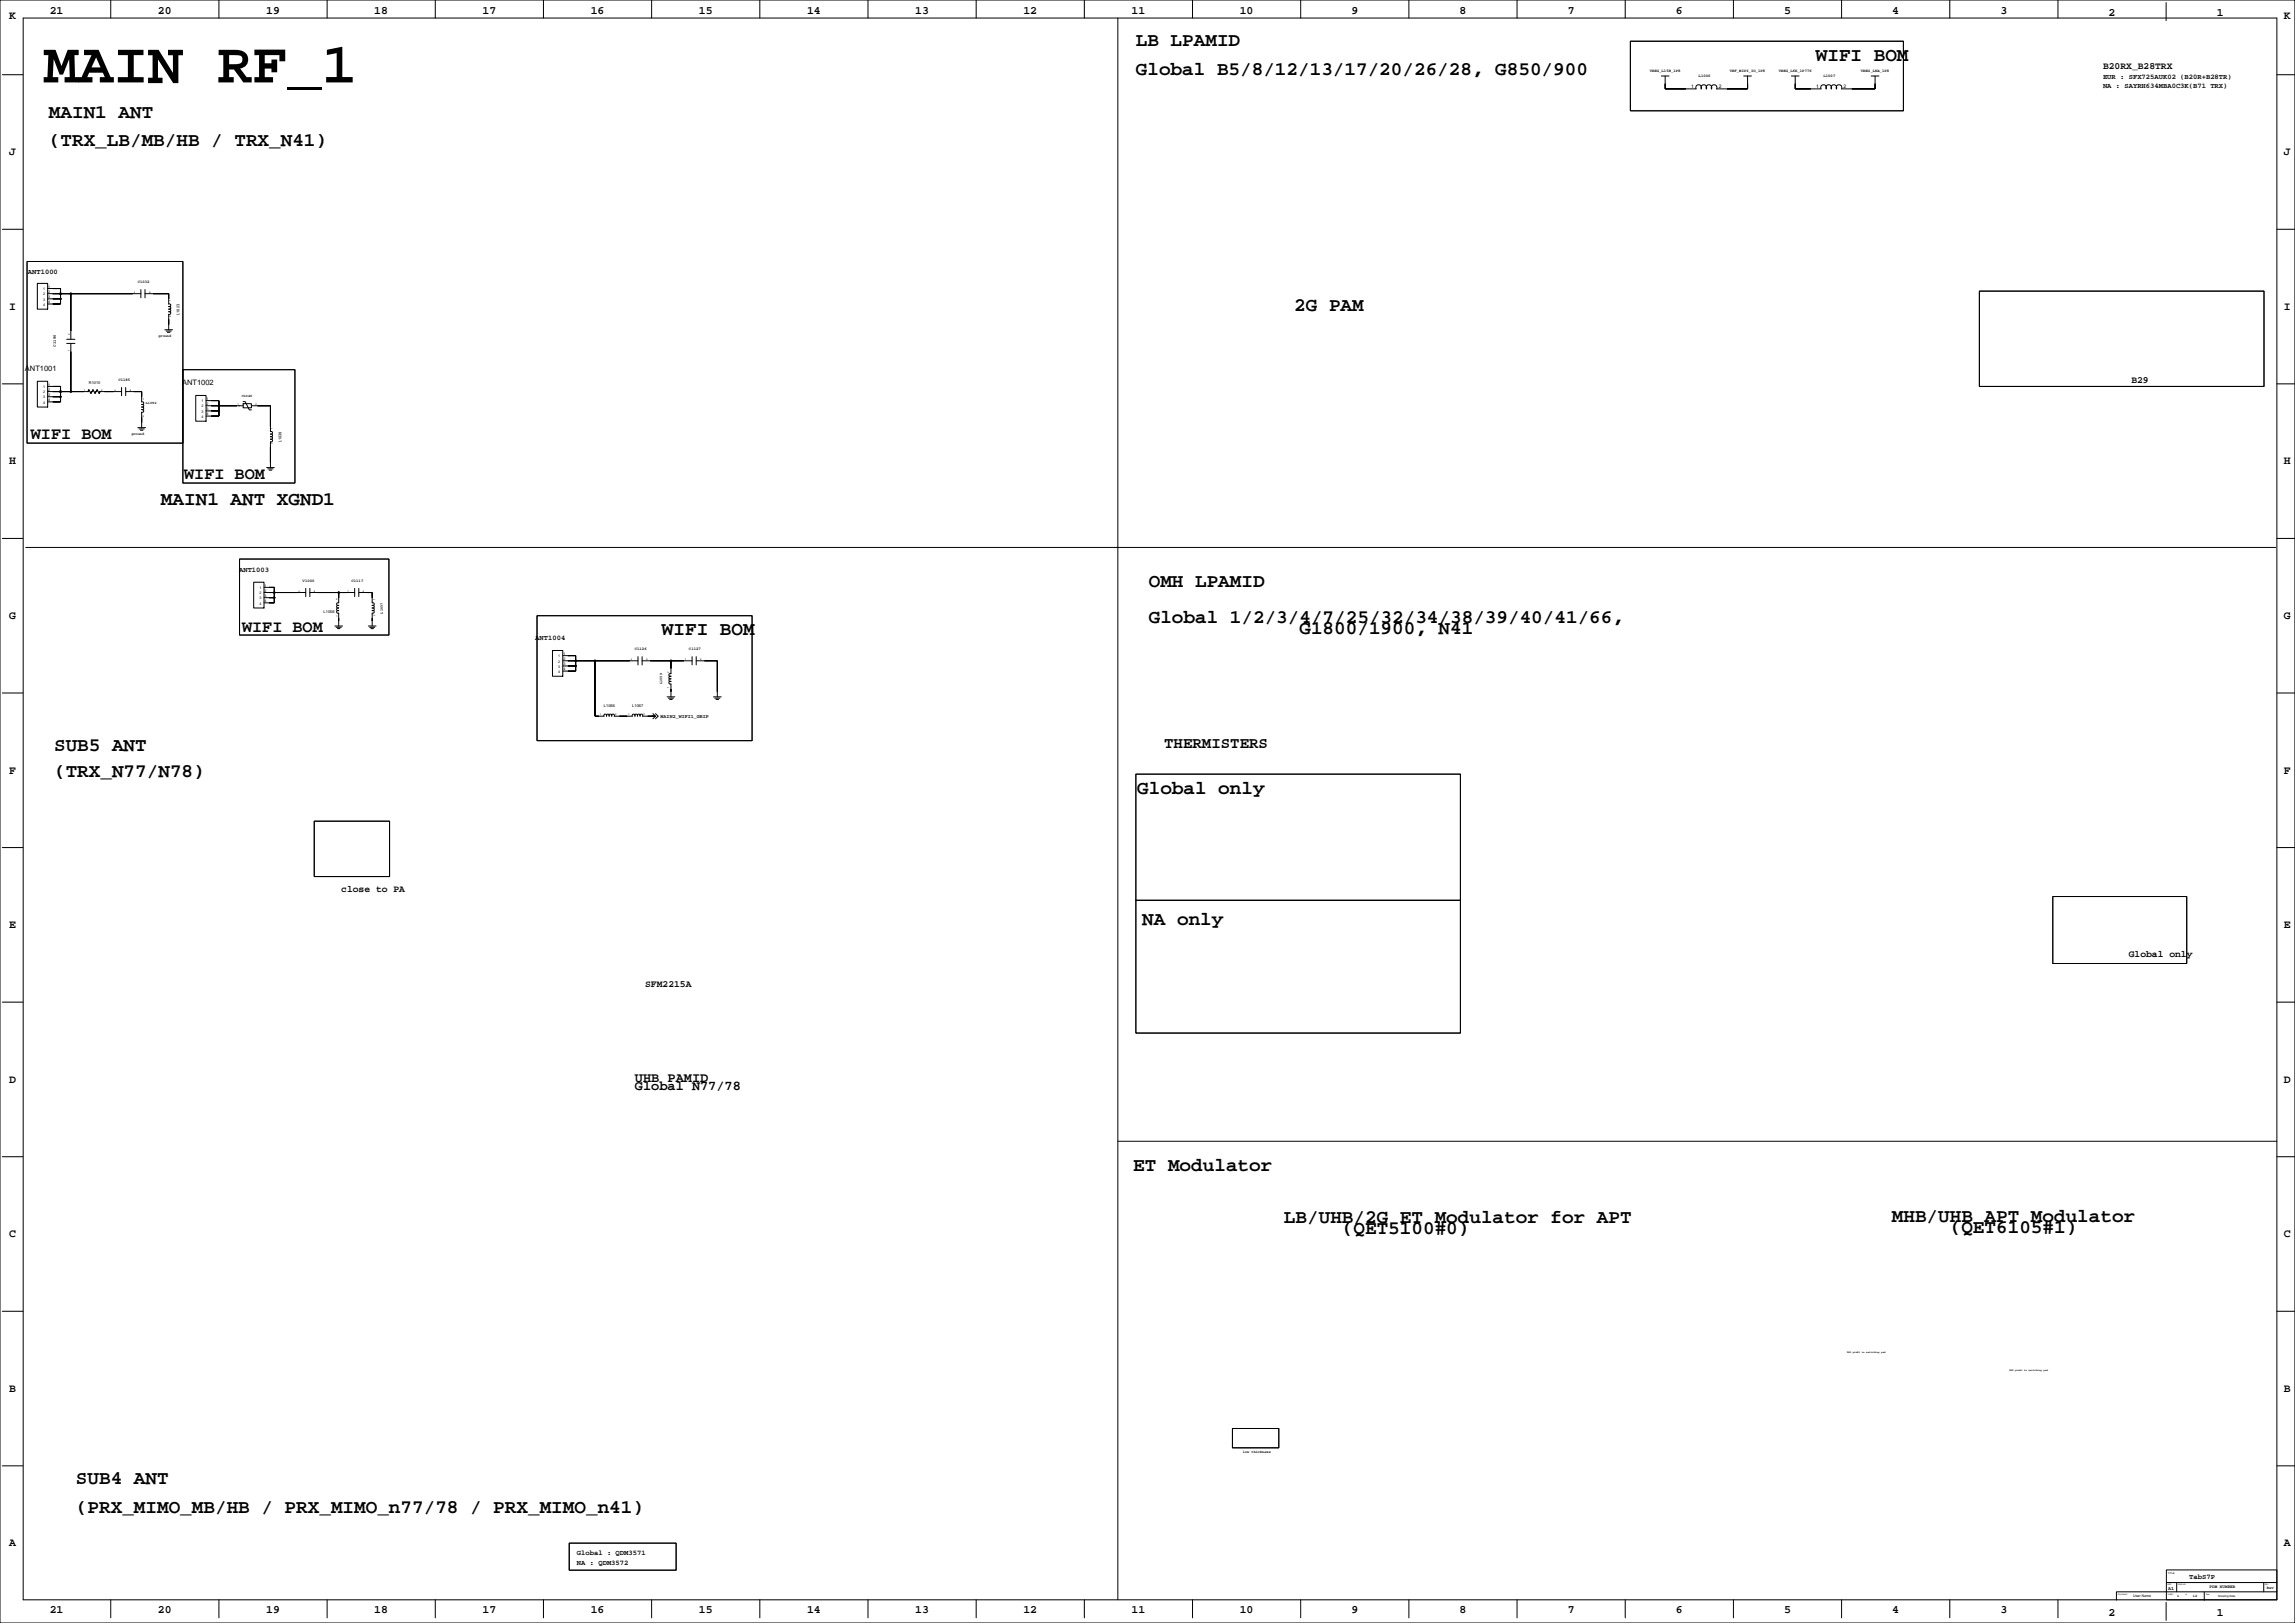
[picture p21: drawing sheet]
<svg xmlns="http://www.w3.org/2000/svg" width="2263mm" height="1600mm" viewBox="0 0 2263 1600" stroke-linecap="round" stroke-linejoin="round" font-family="sans-serif">
<defs><g id="words">
<text font-size="57.1" x="43" y="81">MAIN RF_1</text>
<g font-size="19">
<text x="1120" y="45">LB LPAMID</text>
<text x="1790" y="60">WIFI BOM</text>
<text x="1120" y="74">Global B5/8/12/13/17/20/26/28, G850/900</text>
<text x="48" y="116">MAIN1 ANT</text>
<text x="48" y="144">(TRX_LB/MB/HB / TRX_N41)</text>
<text x="1276" y="306">2G PAM</text>
<text x="159" y="498">MAIN1 ANT XGND1</text>
<text x="1133" y="578">OMH LPAMID</text>
<text x="1133" y="614">Global 1/2/3/4/7/25/32/34/38/39/40/41/66,</text>
<text x="653" y="626">WIFI BOM</text>
<text x="1281" y="625">G1800/1900, N41</text>
<text x="53" y="741">SUB5 ANT</text>
<text x="53" y="766">(TRX_N77/N78)</text>
<text x="1121" y="783">Global only</text>
<text x="1126" y="912">NA only</text>
<text x="1117" y="1155">ET Modulator</text>
<text x="1266" y="1205">LB/UHB/2G ET Modulator for APT</text>
<text x="1865" y="1204">MHB/UHB APT Modulator</text>
<text x="1323" y="1217">(QET5100#0)</text>
<text x="1922" y="1216">(QET6105#1)</text>
<text x="75" y="1463">SUB4 ANT</text>
<text x="75" y="1491">(PRX_MIMO_MB/HB / PRX_MIMO_n77/78 / PRX_MIMO_n41)</text>
</g>
<g font-size="16.6">
<text x="30" y="433">WIFI BOM</text>
<text x="182" y="472">WIFI BOM</text>
<text x="239" y="623">WIFI BOM</text>
</g>
<text font-size="15.5" x="1148" y="737">THERMISTERS</text>
<g font-size="13.4">
<text x="626" y="1066">UHB PAMID</text>
<text x="626" y="1074">Global N77/78</text>
</g>
<g font-size="11.3">
<text x="49" y="13">21</text>
<text x="156" y="13">20</text>
<text x="262" y="13">19</text>
<text x="369" y="13">18</text>
<text x="476" y="13">17</text>
<text x="582" y="13">16</text>
<text x="689" y="13">15</text>
<text x="796" y="13">14</text>
<text x="902" y="13">13</text>
<text x="1009" y="13">12</text>
<text x="1116" y="13">11</text>
<text x="1222" y="13">10</text>
<text x="1332" y="13">9</text>
<text x="1439" y="13">8</text>
<text x="1546" y="13">7</text>
<text x="1652" y="13">6</text>
<text x="1759" y="13">5</text>
<text x="1866" y="13">4</text>
<text x="1972" y="13">3</text>
<text x="2079" y="16">2</text>
<text x="2186" y="16">1</text>
<text x="9" y="18">K</text>
<text x="2252" y="18">K</text>
<text x="9" y="153">J</text>
<text x="2252" y="153">J</text>
<text x="9" y="305">I</text>
<text x="2252" y="305">I</text>
<text x="9" y="458">H</text>
<text x="2252" y="458">H</text>
<text x="9" y="610">G</text>
<text x="2252" y="610">G</text>
<text x="9" y="762">F</text>
<text x="2252" y="762">F</text>
<text x="9" y="915">E</text>
<text x="2252" y="915">E</text>
<text x="9" y="1067">D</text>
<text x="2252" y="1067">D</text>
<text x="9" y="1220">C</text>
<text x="2252" y="1220">C</text>
<text x="9" y="1372">B</text>
<text x="2252" y="1372">B</text>
<text x="9" y="1524">A</text>
<text x="2252" y="1524">A</text>
<text x="49" y="1590">21</text>
<text x="156" y="1590">20</text>
<text x="262" y="1590">19</text>
<text x="369" y="1590">18</text>
<text x="476" y="1590">17</text>
<text x="582" y="1590">16</text>
<text x="689" y="1590">15</text>
<text x="796" y="1590">14</text>
<text x="902" y="1590">13</text>
<text x="1009" y="1590">12</text>
<text x="1116" y="1590">11</text>
<text x="1222" y="1590">10</text>
<text x="1332" y="1590">9</text>
<text x="1439" y="1590">8</text>
<text x="1546" y="1590">7</text>
<text x="1652" y="1590">6</text>
<text x="1759" y="1590">5</text>
<text x="1866" y="1590">4</text>
<text x="1972" y="1590">3</text>
<text x="2079" y="1593">2</text>
<text x="2186" y="1593">1</text>
</g>
<g font-size="9.5">
<text x="2073" y="68">B20RX_B28TRX</text>
<text x="2101" y="378">B29</text>
<text x="336" y="879">close to PA</text>
<text x="2099" y="943">Global only</text>
<text x="636" y="973">SFM2215A</text>
</g>
<g font-size="7.4">
<text x="25" y="366">ANT1001</text>
<text x="179" y="380">ANT1002</text>
</g>
<g font-size="7.1">
<text x="2073" y="77">EUR : SFX725AUK02 (B20R+B28TR)</text>
<text x="2073" y="86">NA : SAYRH634MBA0C3K(B71 TRX)</text>
<text x="28" y="270">ANT1000</text>
<text x="236" y="564">ANT1003</text>
<text x="528" y="631">ANT1004</text>
<text x="569" y="1533">Global : QDM3571</text>
<text x="569" y="1543">NA : QDM3572</text>
<text x="2159" y="1557">TabS7P</text>
</g>
<g font-size="4.9">
<text x="1667" y="87">1</text>
<text x="1695" y="87">2</text>
<text x="1791" y="87">1</text>
<text x="1818" y="87">2</text>
<text x="651" y="707">MAIN2_WIFI1_GRIP</text>
<text x="2138" y="1567">A1</text>
</g>
<text font-size="4.2" x="2179" y="1566">PDM NUMBER</text>
<g font-size="3.9">
<text x="1627" y="71">VREG_L15B_1P8</text>
<text x="1706" y="71">VRF_MIPI_IO_1P8</text>
<text x="1754" y="71">VREG_L6K_1P776</text>
<text x="1835" y="71">VREG_LNA_1P8</text>
<text x="1675" y="76">L1006</text>
<text x="1798" y="76">L1007</text>
<text x="136" y="279">C1032</text>
<text x="177" y="310" transform="rotate(-90 177 310)">L1023</text>
<text x="55" y="342" transform="rotate(-90 55 342)">C1186</text>
<text x="117" y="375">C1185</text>
<text x="88" y="378">R1010</text>
<text x="277" y="436" transform="rotate(-90 277 436)">L1039</text>
<text x="298" y="573">V1000</text>
<text x="347" y="573">C1117</text>
<text x="319" y="605">L1056</text>
<text x="626" y="641">C1126</text>
<text x="679" y="641">C1127</text>
<text x="595" y="697">L1066</text>
<text x="623" y="697">L1067</text>
<text x="2235" y="1566">Rev</text>
</g>
<g font-size="3.5">
<text x="42" y="286">1</text>
<text x="48" y="284">1</text>
<text x="42" y="291">2</text>
<text x="48" y="294">3</text>
<text x="48" y="289">2</text>
<text x="42" y="296">3</text>
<text x="48" y="299">4</text>
<text x="42" y="301">4</text>
<text x="156" y="333">ground</text>
<text x="42" y="383">1</text>
<text x="48" y="380">1</text>
<text x="42" y="388">2</text>
<text x="48" y="385">2</text>
<text x="42" y="393">3</text>
<text x="48" y="396">4</text>
<text x="48" y="390">3</text>
<text x="204" y="394">1</text>
<text x="238" y="392">C1040</text>
<text x="42" y="398">4</text>
<text x="144" y="399">L1092</text>
<text x="199" y="397">1</text>
<text x="199" y="402">2</text>
<text x="204" y="399">2</text>
<text x="199" y="407">3</text>
<text x="204" y="404">3</text>
<text x="199" y="412">4</text>
<text x="204" y="410">4</text>
<text x="130" y="429">ground</text>
<text x="256" y="581">1</text>
<text x="261" y="578">1</text>
<text x="256" y="586">2</text>
<text x="261" y="583">2</text>
<text x="256" y="591">3</text>
<text x="261" y="594">4</text>
<text x="261" y="589">3</text>
<text x="256" y="596">4</text>
<text x="377" y="605" transform="rotate(-90 377 605)">L1057</text>
<text x="555" y="646">1</text>
<text x="550" y="648">1</text>
<text x="550" y="653">2</text>
<text x="555" y="651">2</text>
<text x="550" y="658">3</text>
<text x="555" y="656">3</text>
<text x="550" y="663">4</text>
<text x="555" y="661">4</text>
<text x="653" y="674" transform="rotate(-90 653 674)">L1059</text>
<text x="1225" y="1432">low thickness</text>
<text x="2103" y="1574">User Name</text>
<text x="2147" y="1574">1</text>
<text x="2162" y="1574">12</text>
</g>
<text font-size="2.8" x="2187" y="1574">Drawing Date</text>
<g font-size="2.5">
<text x="132" y="289">1</text>
<text x="147" y="289">2</text>
<text x="168" y="297" transform="rotate(-90 168 297)">1</text>
<text x="168" y="312" transform="rotate(-90 168 312)">2</text>
<text x="69" y="330" transform="rotate(-90 69 330)">2</text>
<text x="69" y="346" transform="rotate(-90 69 346)">1</text>
<text x="83" y="385">1</text>
<text x="100" y="385">2</text>
<text x="113" y="385">1</text>
<text x="128" y="385">2</text>
<text x="141" y="394">1</text>
<text x="234" y="399">1</text>
<text x="252" y="399">2</text>
<text x="141" y="411">2</text>
<text x="269" y="423" transform="rotate(-90 269 423)">1</text>
<text x="269" y="438" transform="rotate(-90 269 438)">2</text>
<text x="294" y="583">1</text>
<text x="310" y="583">2</text>
<text x="343" y="583">1</text>
<text x="358" y="583">2</text>
<text x="332" y="592">2</text>
<text x="370" y="592" transform="rotate(-90 370 592)">1</text>
<text x="332" y="608">1</text>
<text x="370" y="607" transform="rotate(-90 370 607)">2</text>
<text x="622" y="650">1</text>
<text x="637" y="650">2</text>
<text x="675" y="651">1</text>
<text x="690" y="651">2</text>
<text x="660" y="663" transform="rotate(-90 660 663)">2</text>
<text x="660" y="678" transform="rotate(-90 660 678)">1</text>
<text x="591" y="705">1</text>
<text x="607" y="705">2</text>
<text x="619" y="705">1</text>
<text x="635" y="705">2</text>
<text x="1821" y="1334">IND pin#1 to switching pad</text>
<text x="1981" y="1352">IND pin#1 to switching pad</text>
<text x="2137" y="1551">TITLE</text>
</g>
<g font-size="1.8">
<text x="2137" y="1562">SIZE</text>
<text x="2148" y="1563">DWG NO</text>
<text x="2233" y="1562">REV</text>
<text x="2137" y="1572">SHEET</text>
<text x="2155" y="1572">of</text>
<text x="2175" y="1572">Date</text>
<text x="2088" y="1572">DRAWN BY</text>
</g>
<text font-size=".4" x="641" y="706">.</text>
</g></defs>
<g fill="none" stroke="#000" stroke-width=".99">
<path d="M0 0h2263v1600h-2263zM23 18h2222v1559h-2222zM109 0v18M216 0v18M323 0v18M429 0v18M536 0v18M642 0v18M749 0v18M856 0v18M962 0v18M1069 0v18"/>
<path d="M1102 18v1559M1176 0v18M1282 0v18M1389 0v18M1496 0v18M1602 0v18M1709 0v18M1816 0v18M1922 0v18M2029 0v18M2136 3v17M1607 41h270v68h-270z"/>
<path d="M2 74h21M1638 75h8M1642 75v13h30M1719 75h8M1723 75v13h-30M1766 75h8M1770 75v13h25M1845 75h8M1849 75v13h-33M2245 74h18M1672 88a2.8 2.8 0 0 1 3-4 2.8 2.8 0 0 1 2 4 2.8 2.8 0 0 1 3-4 2.8 2.8 0 0 1 2 4M1682 88a2.8 2.8 0 0 1 3-4 2.8 2.8 0 0 1 2 4 2.8 2.8 0 0 1 3-4 2.8 2.8 0 0 1 3 4"/>
<path d="M1795 88a2.8 2.8 0 0 1 3-4 2.8 2.8 0 0 1 2 4 2.8 2.8 0 0 1 3-4 2.8 2.8 0 0 1 3 4 2.8 2.8 0 0 1 2-4 2.8 2.8 0 0 1 3 4 2.8 2.8 0 0 1 2-4 2.8 2.8 0 0 1 3 4M2 226h21M2245 226h18M27 258h153v179h-153zM37 279h10v26h-10zM47 290h92M47 284h13v16h-13M47 295h13M60 290h.1M70 290v44M139 285v9M143 290h23v10a1.4 1.4 0 0 1 2 1 1.4 1.4 0 0 1-2 1 1.4 1.4 0 0 1 2 1 1.4 1.4 0 0 1-2 2 1.4 1.4 0 0 1 2 1 1.4 1.4 0 0 1-2 1 1.4 1.4 0 0 1 2 2 1.4 1.4 0 0 1-2 1v15"/>
<path d="M143 285v9M1952 287h280v94h-280zM66 339h8M66 334h8M70 339v47M163 325h7M164 326h5M165 328h3M2 378h21M37 376h10v25h-10zM180 364h111v112h-111zM2245 378h18"/>
<path d="M47 381h13v15h-13M47 391h13M47 386h41M60 386h.1M87 386l1-2 2 4 2-4 2 4 2-4 2 4 1-2M90 386h2M94 386h2M98 386h22M120 382v8M124 386h16v10a1.4 1.4 0 0 1 2 1 1.4 1.4 0 0 1-2 2 1.4 1.4 0 0 1 2 1 1.4 1.4 0 0 1-2 1 1.4 1.4 0 0 1 2 2 1.4 1.4 0 0 1-2 1 1.4 1.4 0 0 1 2 1 1.4 1.4 0 0 1-2 1v16M124 382v8M193 390h10v25h-10z"/>
<path d="M203 395h13v15h-13M203 400h37M216 400h.1M240 398h8v4h-8zM240 396h2l4 8h2M248 400h19v25a1.4 1.4 0 0 1 2 2 1.4 1.4 0 0 1-2 1 1.4 1.4 0 0 1 2 1 1.4 1.4 0 0 1-2 1 1.4 1.4 0 0 1 2 2 1.4 1.4 0 0 1-2 1 1.4 1.4 0 0 1 2 1 1.4 1.4 0 0 1-2 2v25M203 405h13M136 422h7M137 423h5M138 424h3M263 461h7M264 462h5"/>
<path d="M265 463h3M2 531h21M25 540h2219M2245 531h18M236 551h147v75h-147zM250 574h10v25h-10zM260 579h10v15h-10M260 589h10M260 584h41M301 580v8M305 584h45M305 580v8"/>
<path d="M334 584v10a1.4 1.4 0 0 0-2 2 1.4 1.4 0 0 0 2 1 1.4 1.4 0 0 0-2 1 1.4 1.4 0 0 0 2 1 1.4 1.4 0 0 0-2 2 1.4 1.4 0 0 0 2 1 1.4 1.4 0 0 0-2 1 1.4 1.4 0 0 0 2 1v13M350 580v8M354 584h13v10a1.4 1.4 0 0 1 2 2 1.4 1.4 0 0 1-2 1 1.4 1.4 0 0 1 2 1 1.4 1.4 0 0 1-2 1 1.4 1.4 0 0 1 2 2 1.4 1.4 0 0 1-2 1 1.4 1.4 0 0 1 2 1 1.4 1.4 0 0 1-2 1v13M354 580v8M330 617h8M331 618h5M333 620h2M363 617h8M364 618h5M366 620h2M529 607h213v123h-213zM545 641h10v26h-10z"/>
<path d="M555 651h74M555 656h13M555 646h13v16h-13M587 651v55h8a1.4 1.4 0 0 1 2-2 1.4 1.4 0 0 1 1 2 1.4 1.4 0 0 1 1-2 1.4 1.4 0 0 1 2 2 1.4 1.4 0 0 1 1-2 1.4 1.4 0 0 1 1 2 1.4 1.4 0 0 1 1-2 1.4 1.4 0 0 1 2 2h17a1.4 1.4 0 0 1 2-2 1.4 1.4 0 0 1 1 2 1.4 1.4 0 0 1 1-2 1.4 1.4 0 0 1 2 2 1.4 1.4 0 0 1 1-2 1.4 1.4 0 0 1 1 2 1.4 1.4 0 0 1 1-2 1.4 1.4 0 0 1 2 2M629 647v8M633 651h49M633 647v8M662 651v13a1.6 1.6 0 0 0-3 1 1.8 1.8 0 0 0 3 2M682 647v8M686 651h21v36M686 647v8M662 667a1.6 1.6 0 0 0-3 1 1.6 1.6 0 0 0 3 1 1.6 1.6 0 0 0-3 1 1.8 1.8 0 0 0 3 2 1.6 1.6 0 0 0-3 1 1.6 1.6 0 0 0 3 1v13"/>
<path d="M2 683h21M658 687h7M659 688h5M660 689h3M703 687h8M705 688h5M706 689h2M2245 683h18M634 706h10M644 706h.1M644 703l2 3h-2M646 703l3 3-3 3"/>
<path d="M646 706l-2 3M1120 763h320v125h-320zM310 809h74v55h-74zM2 835h21M2245 835h18M1120 888h320v130h-320zM2024 884h132v66h-132zM2 988h21M2245 988h18M1102 1125h1143M2 1140h21M2245 1140h18"/>
<path d="M2 1293h21M2245 1293h18M1215 1408h46v19h-46zM2 1445h21M2245 1445h18M561 1521h106v27h-106zM2136 1548h109v29h-109zM2136 1560h109M2146 1560v9M2232 1560v9M109 1577v18M216 1577v18"/>
<path d="M323 1577v18M429 1577v18M536 1577v18M642 1577v18M749 1577v18M856 1577v18M962 1577v18M1069 1577v18M1176 1577v18M1282 1577v18M1389 1577v18M1496 1577v18"/>
<path d="M1602 1577v18M1709 1577v18M1816 1577v18M1922 1577v18M2029 1577v18M2136 1580v17M2136 1569h109M2136 1569h-49v8M2173 1569v9"/>
<circle cx="60" cy="295" r=".6"/>
<circle cx="60" cy="290" r=".6"/>
<circle cx="70" cy="290" r=".6"/>
<circle cx="60" cy="391" r=".6"/>
<circle cx="60" cy="386" r=".6"/>
<circle cx="70" cy="386" r=".6"/>
<circle cx="216" cy="400" r=".6"/>
<circle cx="216" cy="405" r=".6"/>
<circle cx="270" cy="584" r=".6"/>
<circle cx="270" cy="589" r=".6"/>
<circle cx="334" cy="584" r=".6"/>
<circle cx="568" cy="651" r=".6"/>
<circle cx="568" cy="656" r=".6"/>
<circle cx="587" cy="651" r=".6"/>
<circle cx="662" cy="651" r=".6"/>
<circle cx="644" cy="706" r=".3"/>
</g>
<g fill="#000" stroke="#000" stroke-width=".99">
<path d="M1642 83v5z" fill-rule="evenodd"/>
<path d="M1642 88h20z" fill-rule="evenodd"/>
<path d="M1703 88h20z" fill-rule="evenodd"/>
<path d="M1723 83v5z" fill-rule="evenodd"/>
<path d="M1770 83v5z" fill-rule="evenodd"/>
<path d="M1770 88h15z" fill-rule="evenodd"/>
<path d="M1849 83v5z" fill-rule="evenodd"/>
<path d="M1826 88h23z" fill-rule="evenodd"/>
<path d="M52 284h8z" fill-rule="evenodd"/>
<path d="M60 284v6z" fill-rule="evenodd"/>
<path d="M52 290h8z" fill-rule="evenodd"/>
<path d="M52 295h8z" fill-rule="evenodd"/>
<path d="M52 300h8z" fill-rule="evenodd"/>
<path d="M60 290v5z" fill-rule="evenodd"/>
<path d="M60 295v5z" fill-rule="evenodd"/>
<path d="M70 290v36z" fill-rule="evenodd"/>
<path d="M60 290h10z" fill-rule="evenodd"/>
<path d="M70 290h61z" fill-rule="evenodd"/>
<path d="M151 290h15z" fill-rule="evenodd"/>
<path d="M166 290v5z" fill-rule="evenodd"/>
<path d="M166 315v5z" fill-rule="evenodd"/>
<path d="M70 347v39z" fill-rule="evenodd"/>
<path d="M52 381h8z" fill-rule="evenodd"/>
<path d="M60 381v5z" fill-rule="evenodd"/>
<path d="M52 386h8z" fill-rule="evenodd"/>
<path d="M52 391h8z" fill-rule="evenodd"/>
<path d="M52 396h8z" fill-rule="evenodd"/>
<path d="M60 391v5z" fill-rule="evenodd"/>
<path d="M60 386v5z" fill-rule="evenodd"/>
<path d="M60 386h10z" fill-rule="evenodd"/>
<path d="M70 386h13z" fill-rule="evenodd"/>
<path d="M103 386h9z" fill-rule="evenodd"/>
<path d="M140 386v5z" fill-rule="evenodd"/>
<path d="M132 386h8z" fill-rule="evenodd"/>
<path d="M208 400h8z" fill-rule="evenodd"/>
<path d="M208 395h8z" fill-rule="evenodd"/>
<path d="M216 395v5z" fill-rule="evenodd"/>
<path d="M216 400v5z" fill-rule="evenodd"/>
<path d="M216 400h18z" fill-rule="evenodd"/>
<path d="M267 400v20z" fill-rule="evenodd"/>
<path d="M254 400h13z" fill-rule="evenodd"/>
<path d="M140 411v5z" fill-rule="evenodd"/>
<path d="M208 405h8z" fill-rule="evenodd"/>
<path d="M208 410h8z" fill-rule="evenodd"/>
<path d="M216 405v5z" fill-rule="evenodd"/>
<path d="M267 441v15z" fill-rule="evenodd"/>
<path d="M265 579h5z" fill-rule="evenodd"/>
<path d="M270 579v5z" fill-rule="evenodd"/>
<path d="M270 589v5z" fill-rule="evenodd"/>
<path d="M265 594h5z" fill-rule="evenodd"/>
<path d="M265 589h5z" fill-rule="evenodd"/>
<path d="M265 584h5z" fill-rule="evenodd"/>
<path d="M270 584v5z" fill-rule="evenodd"/>
<path d="M270 584h23z" fill-rule="evenodd"/>
<path d="M334 584v5z" fill-rule="evenodd"/>
<path d="M314 584h20z" fill-rule="evenodd"/>
<path d="M334 584h8z" fill-rule="evenodd"/>
<path d="M367 584v5z" fill-rule="evenodd"/>
<path d="M362 584h5z" fill-rule="evenodd"/>
<path d="M334 609v3z" fill-rule="evenodd"/>
<path d="M367 609v3z" fill-rule="evenodd"/>
<path d="M560 651h8z" fill-rule="evenodd"/>
<path d="M560 656h8z" fill-rule="evenodd"/>
<path d="M568 656v6z" fill-rule="evenodd"/>
<path d="M568 651v5z" fill-rule="evenodd"/>
<path d="M560 646h8z" fill-rule="evenodd"/>
<path d="M568 646v5z" fill-rule="evenodd"/>
<path d="M568 651h19z" fill-rule="evenodd"/>
<path d="M587 651v55z" fill-rule="evenodd"/>
<path d="M587 651h34z" fill-rule="evenodd"/>
<path d="M662 651v8z" fill-rule="evenodd"/>
<path d="M641 651h21z" fill-rule="evenodd"/>
<path d="M662 651h12z" fill-rule="evenodd"/>
<path d="M707 651v31z" fill-rule="evenodd"/>
<path d="M695 651h12z" fill-rule="evenodd"/>
<path d="M560 662h8z" fill-rule="evenodd"/>
<path d="M662 679v3z" fill-rule="evenodd"/>
<path d="M587 706h3z" fill-rule="evenodd"/>
<path d="M611 706h7z" fill-rule="evenodd"/>
<path d="M639 706h5z" fill-rule="evenodd"/>
<circle cx="60" cy="295" r=".6"/>
<circle cx="60" cy="290" r=".6"/>
<circle cx="70" cy="290" r=".6"/>
<circle cx="60" cy="391" r=".6"/>
<circle cx="60" cy="386" r=".6"/>
<circle cx="70" cy="386" r=".6"/>
<circle cx="216" cy="400" r=".6"/>
<circle cx="216" cy="405" r=".6"/>
<circle cx="270" cy="584" r=".6"/>
<circle cx="270" cy="589" r=".6"/>
<circle cx="334" cy="584" r=".6"/>
<circle cx="568" cy="651" r=".6"/>
<circle cx="568" cy="656" r=".6"/>
<circle cx="587" cy="651" r=".6"/>
<circle cx="662" cy="651" r=".6"/>
<circle cx="644" cy="706" r=".3"/>
</g>
<use href="#words"/>
</svg>
